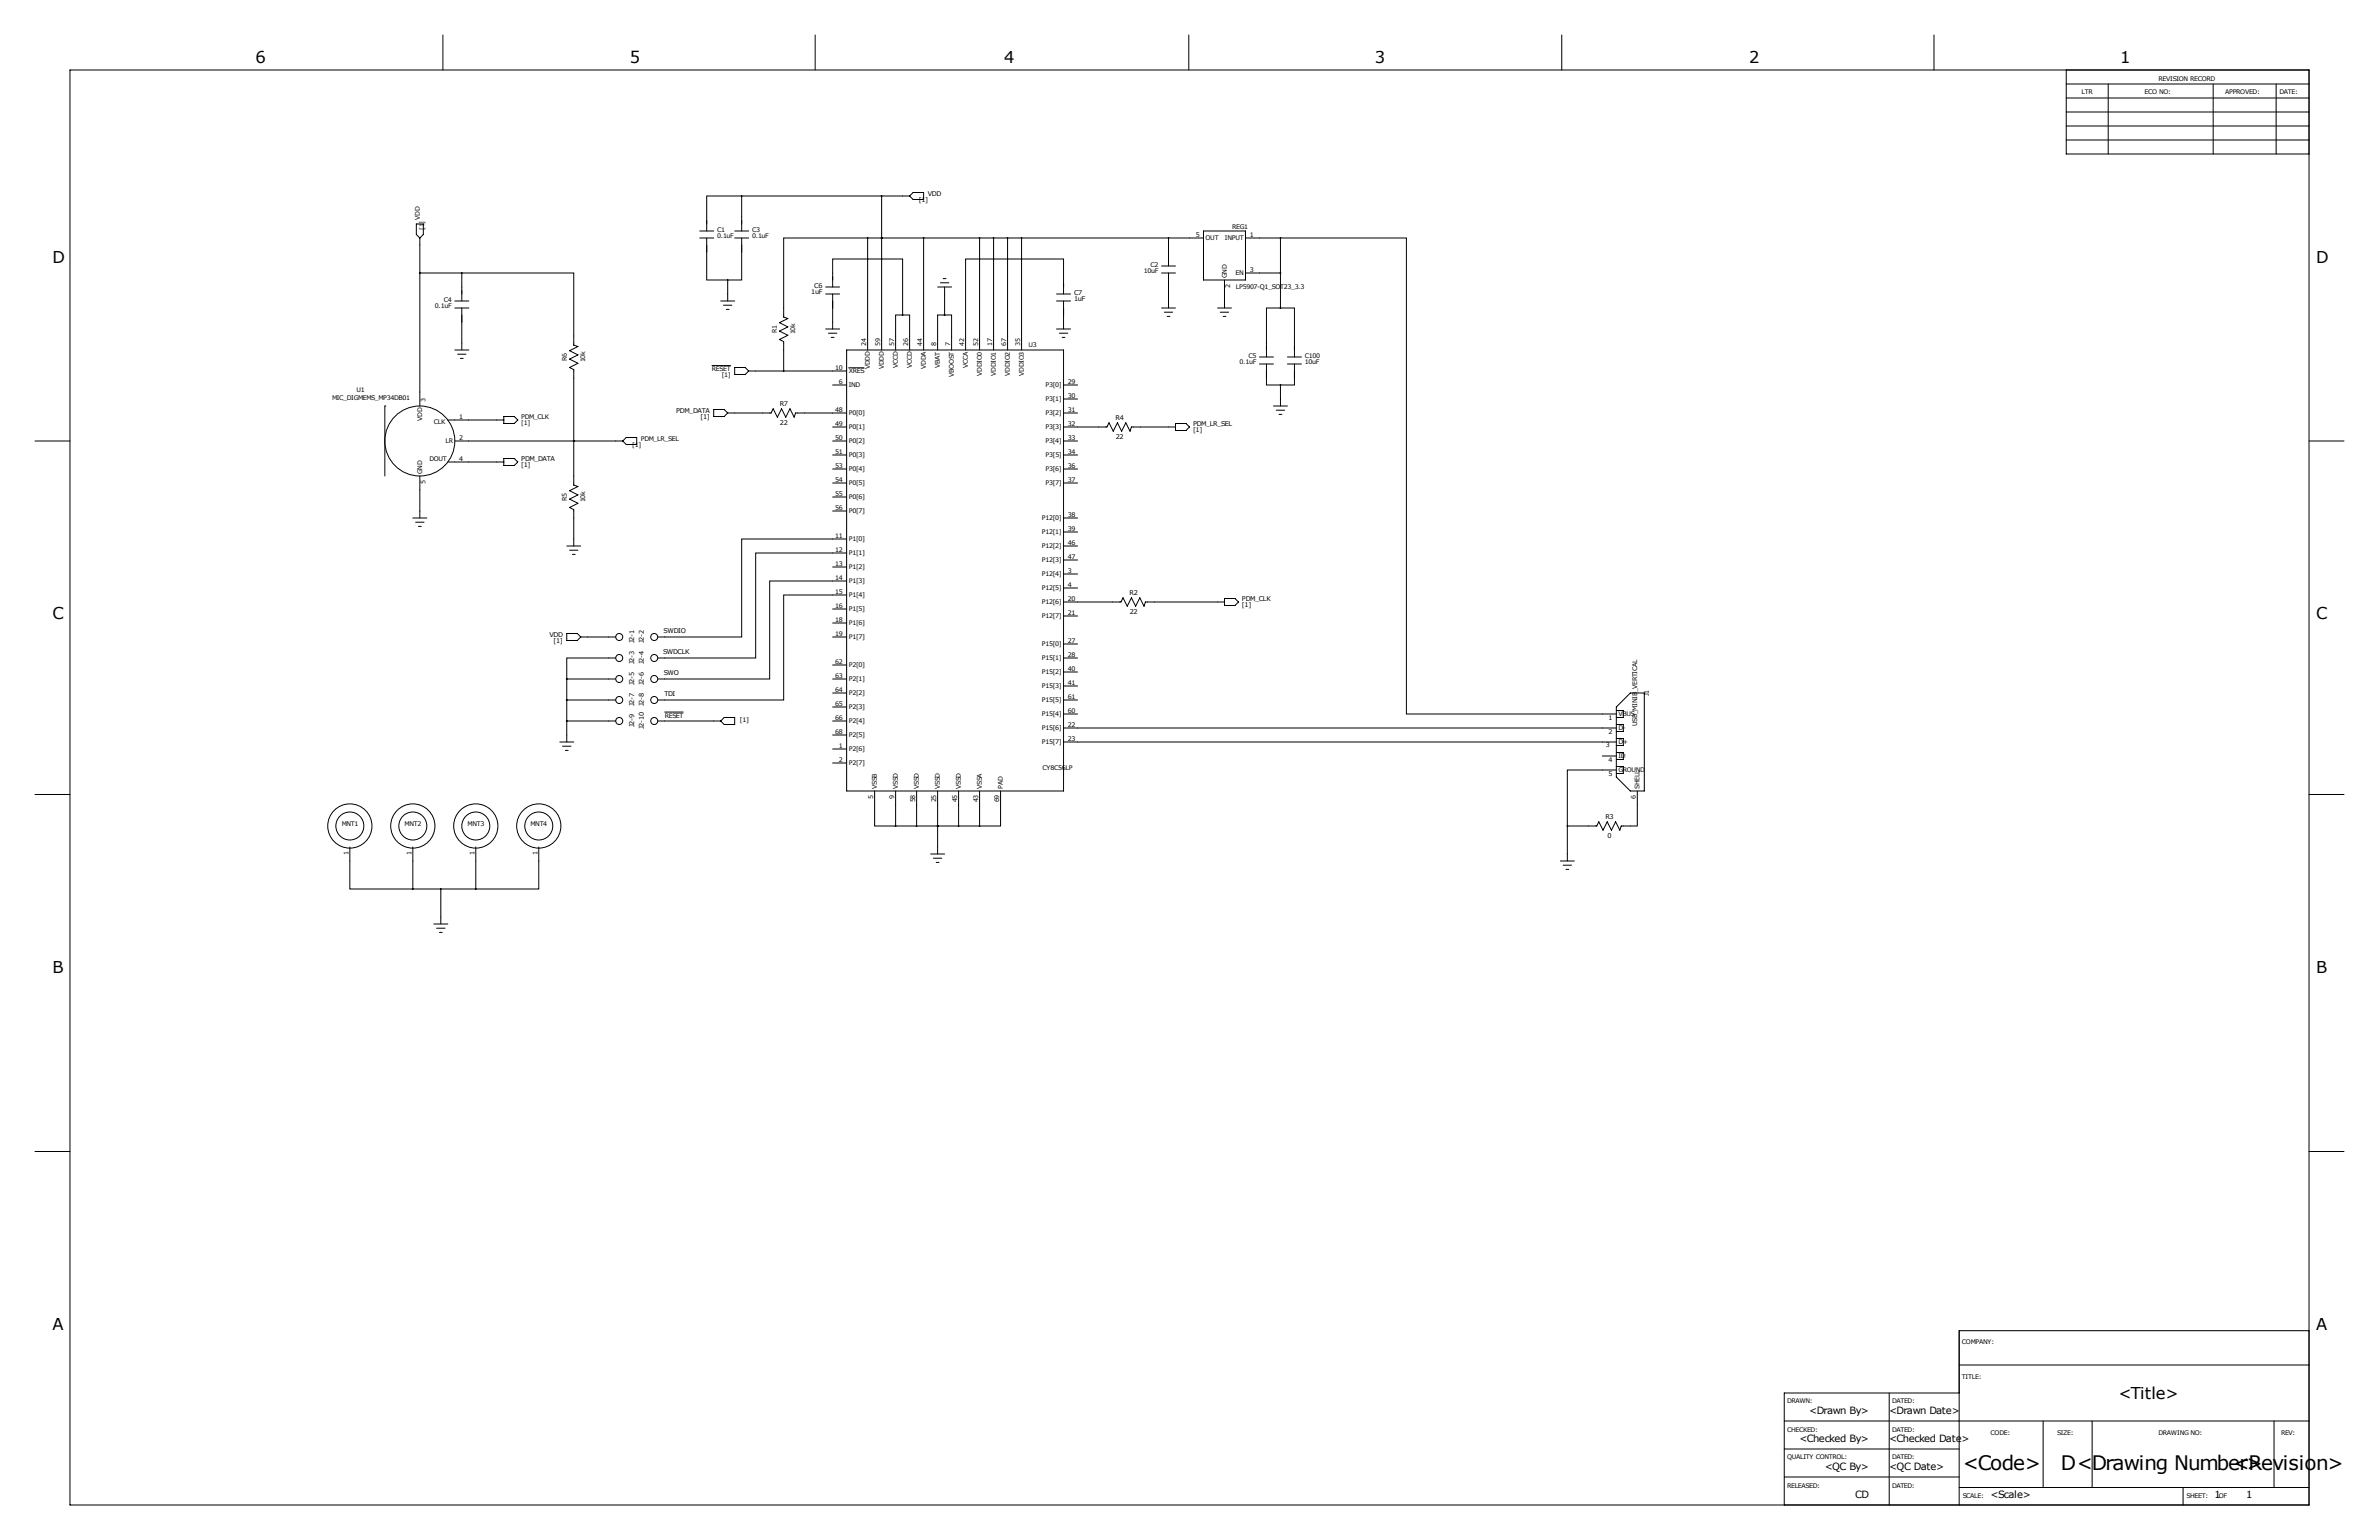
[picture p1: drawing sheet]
<svg xmlns="http://www.w3.org/2000/svg" width="864mm" height="559mm" viewBox="0 0 864 559" stroke-linecap="round" stroke-linejoin="round" font-family="sans-serif">
<defs><g id="words">
<g font-size="7.3">
<text x="712.5" y="533.4">&lt;Code&gt;</text>
<text x="748.1" y="533.4">D&lt;Drawing Numbe&lt;Revision&gt;</text>
<text x="813" y="533.4">r&gt;</text>
</g>
<g font-size="5.9">
<text x="92.7" y="22.9">6</text>
<text x="228.6" y="22.9">5</text>
<text x="364.5" y="22.9">4</text>
<text x="499.1" y="22.9">3</text>
<text x="635" y="22.9">2</text>
<text x="769.6" y="22.9">1</text>
<text x="19" y="95.2">D</text>
<text x="840.7" y="95.2">D</text>
<text x="19" y="224.8">C</text>
<text x="840.7" y="224.8">C</text>
<text x="19" y="353.1">B</text>
<text x="840.7" y="353.1">B</text>
<text x="19" y="482.6">A</text>
<text x="840.7" y="482.6">A</text>
<text x="769.1" y="507.5">&lt;Title&gt;</text>
</g>
<g font-size="3.6">
<text x="656.8" y="513.1">&lt;Drawn By&gt;</text>
<text x="685.8" y="513.1">&lt;Drawn Date&gt;</text>
<text x="653.2" y="523.2">&lt;Checked By&gt;</text>
<text x="685.8" y="523.2">&lt;Checked Date</text>
<text x="712" y="523.2">&gt;</text>
<text x="662.4" y="533.4">&lt;QC By&gt;</text>
<text x="685.8" y="533.4">&lt;QC Date&gt;</text>
<text x="673.4" y="543.6">CD</text>
<text x="722.6" y="543.6">&lt;Scale&gt;</text>
<text x="803.9" y="543.6">1</text>
<text x="815.3" y="543.6">1</text>
</g>
<g font-size="2.4">
<text x="336.8" y="71.1">VDD</text>
<text x="333.5" y="73.3">[1]</text>
<text x="294.5" y="106.8">1uF</text>
<text x="295.6" y="104.4">C6</text>
<text x="389.9" y="106.9">C7</text>
<text x="389.9" y="109.4">1uF</text>
<text x="245.5" y="149.9">PDM_DATA</text>
<text x="283.1" y="147.3">R7</text>
<text x="254.3" y="152">[1]</text>
<text x="283.1" y="154.1">22</text>
<text x="405" y="152.4">R4</text>
<text x="433.1" y="154.7">PDM_LR_SEL</text>
<text x="405" y="159.1">22</text>
<text x="433.1" y="156.9">[1]</text>
<text x="189.2" y="167.4">PDM_DATA</text>
<text x="189.2" y="169.6">[1]</text>
<text x="410.1" y="215.9">R2</text>
<text x="450.9" y="218.2">PDM_CLK</text>
<text x="450.9" y="220.4">[1]</text>
<text x="410.1" y="222.6">22</text>
<text x="199.5" y="231.1">VDD</text>
<text x="201" y="233.3">[1]</text>
<text x="230.3" y="233.4" transform="rotate(-90 230.3 233.4)">J2-1</text>
<text x="233.7" y="233.4" transform="rotate(-90 233.7 233.4)">J2-2</text>
<text x="240.9" y="229.9">SWDIO</text>
<text x="240.7" y="237.5">SWDCLK</text>
<text x="230.3" y="241.1" transform="rotate(-90 230.3 241.1)">J2-3</text>
<text x="233.7" y="241.1" transform="rotate(-90 233.7 241.1)">J2-4</text>
<text x="241" y="245.1">SWO</text>
<text x="230.3" y="248.7" transform="rotate(-90 230.3 248.7)">J2-5</text>
<text x="233.7" y="248.7" transform="rotate(-90 233.7 248.7)">J2-6</text>
<text x="230.3" y="256.3" transform="rotate(-90 230.3 256.3)">J2-7</text>
<text x="233.7" y="256.3" transform="rotate(-90 233.7 256.3)">J2-8</text>
<text x="241.2" y="252.7">TDI</text>
<text x="230.3" y="263.9" transform="rotate(-90 230.3 263.9)">J2-9</text>
<text x="233.7" y="264.6" transform="rotate(-90 233.7 264.6)">J2-10</text>
<text x="582.8" y="297.2">R3</text>
<text x="583.5" y="303.9">0</text>
</g>
<g font-size="2.3">
<text x="783.6" y="29.2">REVISION RECORD</text>
<text x="755.6" y="34.3">LTR</text>
<text x="778.5" y="34.3">ECO NO:</text>
<text x="807.7" y="34.3">APPROVED:</text>
<text x="827.5" y="34.3">DATE:</text>
<text x="152.4" y="79.8" transform="rotate(-90 152.4 79.8)">VDD</text>
<text x="154" y="83.4" transform="rotate(-90 154 83.4)">[1]</text>
<text x="447.3" y="83.1">REG1</text>
<text x="260.3" y="84.1">C1</text>
<text x="260.3" y="86.4">0.1uF</text>
<text x="273" y="84.1">C3</text>
<text x="273" y="86.4">0.1uF</text>
<text x="434" y="85.9">5</text>
<text x="437.6" y="87.2">OUT</text>
<text x="444.6" y="87.2">INPUT</text>
<text x="453.6" y="85.9">1</text>
<text x="415.2" y="99.1">10uF</text>
<text x="417.6" y="96.8">C2</text>
<text x="445.3" y="100.8" transform="rotate(-90 445.3 100.8)">GND</text>
<text x="448.5" y="99.9">EN</text>
<text x="453.6" y="98.6">3</text>
<text x="446.6" y="104.4" transform="rotate(-90 446.6 104.4)">2</text>
<text x="448.6" y="104.7">LP5907-Q1_SOT23_3.3</text>
<text x="157.9" y="111.8">0.1uF</text>
<text x="161.1" y="109.5">C4</text>
<text x="281.9" y="120.8" transform="rotate(-90 281.9 120.8)">R1</text>
<text x="288.6" y="121.3" transform="rotate(-90 288.6 121.3)">10k</text>
<text x="314.5" y="125.5" transform="rotate(-90 314.5 125.5)">24</text>
<text x="319.5" y="125.5" transform="rotate(-90 319.5 125.5)">59</text>
<text x="324.6" y="125.5" transform="rotate(-90 324.6 125.5)">57</text>
<text x="329.7" y="125.5" transform="rotate(-90 329.7 125.5)">26</text>
<text x="334.8" y="125.5" transform="rotate(-90 334.8 125.5)">44</text>
<text x="339.9" y="125.5" transform="rotate(-90 339.9 125.5)">8</text>
<text x="344.9" y="125.5" transform="rotate(-90 344.9 125.5)">7</text>
<text x="350" y="125.5" transform="rotate(-90 350 125.5)">42</text>
<text x="355.1" y="125.5" transform="rotate(-90 355.1 125.5)">52</text>
<text x="360.2" y="125.5" transform="rotate(-90 360.2 125.5)">17</text>
<text x="365.3" y="125.5" transform="rotate(-90 365.3 125.5)">67</text>
<text x="370.3" y="125.5" transform="rotate(-90 370.3 125.5)">35</text>
<text x="373.4" y="126">U3</text>
<text x="205.7" y="130.9" transform="rotate(-90 205.7 130.9)">R6</text>
<text x="212.4" y="131.5" transform="rotate(-90 212.4 131.5)">10k</text>
<text x="453.2" y="129.8">C5</text>
<text x="473.7" y="129.8">C100</text>
<text x="258.5" y="134.6">RESET</text>
<text x="262" y="136.7">[1]</text>
<text x="303.2" y="134.1">10</text>
<text x="308.1" y="135.4">XRES</text>
<text x="315.8" y="134" transform="rotate(-90 315.8 134)">VDDD</text>
<text x="320.8" y="134" transform="rotate(-90 320.8 134)">VDDD</text>
<text x="325.9" y="133.7" transform="rotate(-90 325.9 133.7)">VCCD</text>
<text x="331" y="133.7" transform="rotate(-90 331 133.7)">VCCD</text>
<text x="336.1" y="133.8" transform="rotate(-90 336.1 133.8)">VDDA</text>
<text x="341.2" y="133.4" transform="rotate(-90 341.2 133.4)">VBAT</text>
<text x="346.2" y="136.7" transform="rotate(-90 346.2 136.7)">VBOOST</text>
<text x="351.3" y="133.6" transform="rotate(-90 351.3 133.6)">VCCA</text>
<text x="356.4" y="136.3" transform="rotate(-90 356.4 136.3)">VDDIO0</text>
<text x="361.5" y="136.3" transform="rotate(-90 361.5 136.3)">VDDIO1</text>
<text x="366.6" y="136.3" transform="rotate(-90 366.6 136.3)">VDDIO2</text>
<text x="371.6" y="136.3" transform="rotate(-90 371.6 136.3)">VDDIO3</text>
<text x="450" y="132.2">0.1uF</text>
<text x="473.7" y="132.2">10uF</text>
<text x="129.4" y="142.2">U1</text>
<text x="304.5" y="139.2">6</text>
<text x="308.1" y="140.5">IND</text>
<text x="379.5" y="140.5">P3[0]</text>
<text x="387.6" y="139.2">29</text>
<text x="120.5" y="145.1">MIC_DIGMEMS_MP34DB01</text>
<text x="154.5" y="145.8" transform="rotate(-90 154.5 145.8)">3</text>
<text x="303.2" y="149.4">48</text>
<text x="379.5" y="145.6">P3[1]</text>
<text x="387.6" y="144.3">30</text>
<text x="387.6" y="149.4">31</text>
<text x="153.2" y="152.7" transform="rotate(-90 153.2 152.7)">VDD</text>
<text x="157.5" y="153.7">CLK</text>
<text x="166.6" y="151.9">1</text>
<text x="189.2" y="152.1">PDM_CLK</text>
<text x="189.2" y="154.3">[1]</text>
<text x="303.2" y="154.4">49</text>
<text x="308.1" y="150.7">P0[0]</text>
<text x="308.1" y="155.7">P0[1]</text>
<text x="379.5" y="150.7">P3[2]</text>
<text x="379.5" y="155.8">P3[3]</text>
<text x="387.6" y="154.4">32</text>
<text x="161.7" y="160.8">LR</text>
<text x="166.6" y="159.5">2</text>
<text x="232.7" y="160">PDM_LR_SEL</text>
<text x="303.2" y="159.5">50</text>
<text x="308.1" y="160.8">P0[2]</text>
<text x="379.5" y="160.8">P3[4]</text>
<text x="387.6" y="159.5">33</text>
<text x="155.9" y="167.2">DOUT</text>
<text x="166.6" y="167.1">4</text>
<text x="229.5" y="162.1">[1]</text>
<text x="303.2" y="164.6">51</text>
<text x="308.1" y="165.9">P0[3]</text>
<text x="379.5" y="165.9">P3[5]</text>
<text x="387.6" y="164.6">34</text>
<text x="153.2" y="172" transform="rotate(-90 153.2 172)">GND</text>
<text x="303.2" y="169.7">53</text>
<text x="308.1" y="171">P0[4]</text>
<text x="379.5" y="171">P3[6]</text>
<text x="387.6" y="169.7">36</text>
<text x="154.5" y="175.6" transform="rotate(-90 154.5 175.6)">5</text>
<text x="303.2" y="174.8">54</text>
<text x="303.2" y="179.8">55</text>
<text x="308.1" y="176.1">P0[5]</text>
<text x="379.5" y="176.1">P3[7]</text>
<text x="387.6" y="174.8">37</text>
<text x="205.7" y="181.7" transform="rotate(-90 205.7 181.7)">R5</text>
<text x="212.4" y="182.3" transform="rotate(-90 212.4 182.3)">10k</text>
<text x="303.2" y="184.9">56</text>
<text x="308.1" y="181.2">P0[6]</text>
<text x="308.1" y="186.2">P0[7]</text>
<text x="378.2" y="188.8">P12[0]</text>
<text x="387.6" y="187.5">38</text>
<text x="303.2" y="195.1">11</text>
<text x="308.1" y="196.4">P1[0]</text>
<text x="378.2" y="193.9">P12[1]</text>
<text x="387.6" y="197.6">46</text>
<text x="387.6" y="192.5">39</text>
<text x="303.2" y="200.2">12</text>
<text x="308.1" y="201.5">P1[1]</text>
<text x="378.2" y="198.9">P12[2]</text>
<text x="387.6" y="202.7">47</text>
<text x="303.2" y="205.2">13</text>
<text x="308.1" y="206.6">P1[2]</text>
<text x="378.2" y="209.1">P12[4]</text>
<text x="378.2" y="204">P12[3]</text>
<text x="387.6" y="207.8">3</text>
<text x="303.2" y="210.3">14</text>
<text x="303.2" y="215.4">15</text>
<text x="308.1" y="211.6">P1[3]</text>
<text x="378.2" y="214.2">P12[5]</text>
<text x="387.6" y="212.9">4</text>
<text x="303.2" y="220.5">16</text>
<text x="308.1" y="216.7">P1[4]</text>
<text x="308.1" y="221.8">P1[5]</text>
<text x="378.2" y="219.2">P12[6]</text>
<text x="387.6" y="217.9">20</text>
<text x="303.2" y="225.6">18</text>
<text x="308.1" y="226.9">P1[6]</text>
<text x="378.2" y="224.3">P12[7]</text>
<text x="387.6" y="223">21</text>
<text x="303.2" y="230.6">19</text>
<text x="308.1" y="231.9">P1[7]</text>
<text x="387.6" y="233.2">27</text>
<text x="378.2" y="234.5">P15[0]</text>
<text x="378.2" y="239.6">P15[1]</text>
<text x="387.6" y="238.3">28</text>
<text x="303.2" y="240.8">62</text>
<text x="303.2" y="245.9">63</text>
<text x="308.1" y="242.1">P2[0]</text>
<text x="378.2" y="244.7">P15[2]</text>
<text x="387.6" y="243.3">40</text>
<text x="303.2" y="250.9">64</text>
<text x="308.1" y="247.2">P2[1]</text>
<text x="378.2" y="249.7">P15[3]</text>
<text x="387.6" y="248.4">41</text>
<text x="594.4" y="251.2" transform="rotate(-90 594.4 251.2)">_VERTICAL</text>
<text x="303.2" y="256">65</text>
<text x="308.1" y="252.3">P2[2]</text>
<text x="308.1" y="257.3">P2[3]</text>
<text x="378.2" y="254.8">P15[5]</text>
<text x="387.6" y="253.5">61</text>
<text x="598.5" y="252.6" transform="rotate(-90 598.5 252.6)">J1</text>
<text x="241.3" y="260.3">RESET</text>
<text x="268.6" y="262">[1]</text>
<text x="303.2" y="261.1">66</text>
<text x="308.1" y="262.4">P2[4]</text>
<text x="378.2" y="259.9">P15[4]</text>
<text x="387.6" y="258.6">60</text>
<text x="387.6" y="263.7">22</text>
<text x="583.9" y="261.2">1</text>
<text x="587.5" y="259.9">VBUS</text>
<text x="594.4" y="263.5" transform="rotate(-90 594.4 263.5)">USB_MINIB</text>
<text x="303.2" y="266.2">68</text>
<text x="308.1" y="267.5">P2[5]</text>
<text x="378.2" y="265">P15[6]</text>
<text x="387.6" y="268.7">23</text>
<text x="583.9" y="266.3">2</text>
<text x="587.5" y="265">D-</text>
<text x="304.5" y="271.3">1</text>
<text x="308.1" y="272.6">P2[6]</text>
<text x="378.2" y="270.1">P15[7]</text>
<text x="582.9" y="271.1">3</text>
<text x="587.5" y="270">D+</text>
<text x="587.5" y="275.1">ID</text>
<text x="304.5" y="276.4">2</text>
<text x="308.1" y="277.7">P2[7]</text>
<text x="378.5" y="279.5">CY8C56LP</text>
<text x="583.9" y="276.4">4</text>
<text x="583.9" y="281.5">5</text>
<text x="587.5" y="280.2">GROUND</text>
<text x="318.3" y="286.3" transform="rotate(-90 318.3 286.3)">VSSB</text>
<text x="325.9" y="286.3" transform="rotate(-90 325.9 286.3)">VSSD</text>
<text x="333.5" y="286.3" transform="rotate(-90 333.5 286.3)">VSSD</text>
<text x="341.2" y="286.3" transform="rotate(-90 341.2 286.3)">VSSD</text>
<text x="348.8" y="286.3" transform="rotate(-90 348.8 286.3)">VSSD</text>
<text x="356.4" y="286.3" transform="rotate(-90 356.4 286.3)">VSSA</text>
<text x="364" y="286.3" transform="rotate(-90 364 286.3)">PAD</text>
<text x="595.2" y="286.3" transform="rotate(-90 595.2 286.3)">SHELL</text>
<text x="317" y="289.9" transform="rotate(-90 317 289.9)">5</text>
<text x="324.6" y="289.9" transform="rotate(-90 324.6 289.9)">9</text>
<text x="332.2" y="291.2" transform="rotate(-90 332.2 291.2)">58</text>
<text x="339.9" y="291.2" transform="rotate(-90 339.9 291.2)">25</text>
<text x="347.5" y="291.2" transform="rotate(-90 347.5 291.2)">45</text>
<text x="355.1" y="291.2" transform="rotate(-90 355.1 291.2)">43</text>
<text x="362.7" y="291.2" transform="rotate(-90 362.7 291.2)">69</text>
<text x="593.9" y="289.9" transform="rotate(-90 593.9 289.9)">6</text>
<text x="124" y="299.7">MNT1</text>
<text x="146.9" y="299.7">MNT2</text>
<text x="169.8" y="299.7">MNT3</text>
<text x="192.6" y="299.7">MNT4</text>
<text x="126.5" y="310.2" transform="rotate(-90 126.5 310.2)">1</text>
<text x="149.4" y="310.2" transform="rotate(-90 149.4 310.2)">1</text>
<text x="172.2" y="310.2" transform="rotate(-90 172.2 310.2)">1</text>
<text x="195.1" y="310.2" transform="rotate(-90 195.1 310.2)">1</text>
<text x="712.2" y="487.7">COMPANY:</text>
<text x="712.2" y="500.4">TITLE:</text>
<text x="648.7" y="509.3">DRAWN:</text>
<text x="686.8" y="509.3">DATED:</text>
<text x="648.7" y="519.4">CHECKED:</text>
<text x="686.8" y="519.4">DATED:</text>
<text x="722.6" y="520.7">CODE:</text>
<text x="746.8" y="520.7">SIZE:</text>
<text x="783.6" y="520.7">DRAWING NO:</text>
<text x="828" y="520.7">REV:</text>
<text x="648.7" y="529.6">QUALITY CONTROL:</text>
<text x="686.8" y="529.6">DATED:</text>
<text x="648.7" y="539.8">RELEASED:</text>
<text x="686.8" y="539.8">DATED:</text>
<text x="712.5" y="543.6">SCALE:</text>
<text x="793.8" y="543.6">SHEET:</text>
<text x="805.5" y="543.6">OF</text>
</g>
</g></defs>
<!-- layer: Layer 1 -->
<g fill="none" stroke="#000" stroke-width=".36">
<path d="M160.8 12.7v12.7M295.9 12.7v12.7M431.5 12.7v12.7M566.9 12.7v12.7M702.1 12.7v12.7M25.4 25.4h812.8v520.7h-812.8zM750.1 35.6h88.1M750.1 30.5h88.1M750.1 25.4v30.5h88.1M765.3 30.5v25.4M803.4 30.5v25.4M826.3 30.5v25.4"/>
<path d="M750.1 50.8h88.1M750.1 45.7h88.1M750.1 40.6h88.1M269.2 71.1h-12.7v12.7M269.2 71.1v12.7M269.2 71.1h61M320 71.1v55.9M330.2 71.1l1.3-1.3h3.8v2.6h-3.8zM151.1 81.3h2.6v3.8l-1.3 1.3-1.3-1.3zM152.4 86.4v60.9M152.4 99.1h15.2M167.6 99.1h40.7v26.1l1.5 .5-3 1.6 3 1.5-3 1.5 3 1.5-3 1.5 1.5 .8v41.9l1.5 .5-3 1.6 3 1.5-3 1.5 3 1.5-3 1.5 1.5 .8v13.2"/>
<path d="M167.6 99.1v10.1M254 83.8h5.1M254 86.4h5.1M256.5 86.4v15.2h7.7M266.7 83.8h5.1M266.7 86.4h5.1M269.2 86.4v15.2h-5M315 86.4h-30.5v28.7l1.5 .5-3 1.5 3 1.5-3 1.5 3 1.6-3 1.5 1.5 .8v10.6M315 86.4h121.9M315 86.4v40.6M320 86.4h.1M335.3 86.4v40.6"/>
<path d="M355.6 86.4v40.6M360.7 86.4v40.6M365.8 86.4v40.6M370.8 86.4v40.6M421.6 96.5h5.1M421.6 99.1h5.1M424.2 99.1v12.7M424.2 86.4v10.1M436.9 83.8h15.2v17.8h-15.2zM464.8 86.4h45.7v172.7h76.2M464.8 86.4h-12.7M464.8 99.1h-12.7"/>
<path d="M464.8 86.4v25.4M165.1 109.2h5.1M165.1 111.8h5.1M167.6 111.8v15.2M261.6 109.2h5.1M262.6 110.7h3.1M263.7 112.3h1M264.2 101.6v7.6M299.7 119.4h5.1M299.7 104.1h5.1M299.7 106.7h5.1M302.3 104.1v-10.1h25.4v20.3"/>
<path d="M302.3 106.7v12.7M327.7 114.3h-2.6v12.7M327.7 114.3h2.5v12.7M340.4 104.1h5M341.4 102.6h3M342.4 101.1h1M342.9 104.1v10.2M342.9 114.3h-2.5v12.7M342.9 114.3h2.5v12.7M383.5 109.2h5.1M383.5 106.7h5.1M383.5 119.4h5.1"/>
<path d="M386.1 106.7v-12.7h-35.6v33M386.1 109.2v10.2M421.6 111.8h5.1M422.7 113.3h3M423.7 114.8h1M442 111.8h5M443 113.3h3M444 114.8h1M444.5 101.6v10.2M464.8 111.8h-5.1v17.7M464.8 111.8h5.1v17.7M165.1 127h5.1"/>
<path d="M166.1 128.5h3.1M167.1 130h1M258.5 132.6h6.7M266.7 133.3h3.8l1.3 1.3-1.3 1.3h-3.8zM271.8 134.6h35.5M300.7 120.9h3.1M301.8 122.4h1M302.3 139.7h5M307.3 127h78.8v160h-78.8zM308.1 133.5h5.5M384.6 120.9h3M385.6 122.4h1"/>
<path d="M386.1 139.7h5.1M457.2 129.5h5.1M457.2 132.1h5.1M459.7 132.1v7.6h5.1M464.8 139.7v7.6M467.4 129.5h5M467.4 132.1h5M469.9 132.1v7.6h-5.1M139.7 147.3h.1M139.7 147.3v25.4M162.6 152.4h20.3M182.9 151.1h3.8l1.3 1.3-1.3 1.3h-3.8z"/>
<path d="M259.1 148.6h3.8l1.3 1.3-1.3 1.2h-3.8zM264.2 149.9h15.7l.8-1.6 1.5 3.1 1.5-3.1 1.5 3.1 1.6-3.1 1.5 3.1 .5-1.5h18.5M302.3 154.9h5M386.1 144.8h5.1M386.1 149.9h5.1M386.1 154.9h15.7l.8-1.5 1.5 3.1 1.5-3.1 1.6 3.1 1.5-3.1 1.5 3.1 .5-1.6h16M426.7 153.7h3.8l1.3 1.2-1.3 1.3h-3.8zM462.3 147.3h5.1M463.3 148.8h3M464.3 150.4h1M12.7 160h12.7M152.4 172.7v15.3"/>
<path d="M162.6 167.6h20.3M165.1 160h61M182.9 166.4h3.8l1.3 1.2-1.3 1.3h-3.8zM208.3 160h.1M226.1 160l1.2-1.3h3.8v2.6h-3.8zM302.3 160h5M302.3 165.1h5M302.3 170.2h5M302.3 175.3h5M386.1 160h5.1M386.1 165.1h5.1M386.1 170.2h5.1"/>
<path d="M386.1 175.3h5.1M838.2 160h12.7M149.9 188h5M150.9 189.5h3M151.9 191h1M205.7 198.1h5.1M206.8 199.6h3M302.3 180.3h5M302.3 185.4h5M307.3 195.6h-38.1v35.5h-30.4M386.1 188h5.1M386.1 193h5.1"/>
<path d="M386.1 198.1h5.1M207.8 201.2h1M302.3 205.7h5M307.3 200.7h-33v38.1h-35.5M307.3 210.8h-27.9v35.6h-40.6M307.3 215.9h-22.8v38.1h-45.7M386.1 208.3h5.1M386.1 213.4h5.1M386.1 218.4h20.8l.8-1.5 1.5 3.1 1.5-3.1 1.5 3.1 1.6-3.1 1.5 3.1 .5-1.6h28.7M386.1 203.2h5.1M444.5 217.2h3.8l1.3 1.2-1.3 1.3h-3.8zM205.7 229.9h3.8l1.3 1.2-1.3 1.3h-3.8z"/>
<path d="M210.8 231.1h12.7M223.5 238.8h-17.8v7.6M302.3 221h5M302.3 226.1h5M302.3 231.1h5M386.1 223.5h5.1M386.1 233.7h5.1M386.1 238.8h5.1M205.7 254h17.8M205.7 246.4h17.8M205.7 246.4v22.8M241.3 258.4h6.7"/>
<path d="M302.3 251.5h5M302.3 241.3h5M302.3 246.4h5M302.3 256.5h5M386.1 259.1h5.1M386.1 243.8h5.1M386.1 248.9h5.1M386.1 254h5.1M586.7 257.8h2.6v2.5h-2.6M586.7 256.5l5.1-5h5.1v35.5h-5.1l-5.1-5.1zM203.2 269.2h5.1M204.2 270.8h3.1"/>
<path d="M205.2 272.3h1M223.5 261.6h-17.8M238.8 261.6h22.8M261.6 261.6l1.3-1.3h3.8v2.6h-3.8zM302.3 271.8h5M302.3 276.9h5M302.3 261.6h5M302.3 266.7h5M386.1 264.2h200.6M386.1 269.2h200.6M581.7 274.3h5M586.7 262.9h2.6v2.5h-2.6"/>
<path d="M586.7 268h2.6v2.5h-2.6M586.7 273h2.6v2.6h-2.6M586.7 278.1h2.6v2.6h-2.6M586.7 279.4h-17.7v20.3M12.7 288.3h12.7M317.5 287v12.7h7.6M325.1 287v12.7M325.1 299.7h30.5M332.7 287v12.7M340.4 287v22.9M340.4 299.7h.1M348 287v12.7"/>
<path d="M355.6 287v12.7M363.2 287v12.7h-7.6M569 299.7v12.7M594.4 287v12.7h-5.9l-.5 1.5-1.5-3-1.5 3-1.6-3-1.5 3-1.5-3-.8 1.5h-10.6M838.2 288.3h12.7M127 307.3v15.3h22.9M149.9 307.3v15.3M172.7 307.3v15.3M195.6 307.3v15.3h-22.9M337.8 309.9h5.1M338.8 311.4h3.1M339.9 312.9h1"/>
<path d="M566.4 312.4h5.1M567.4 313.9h3.1M568.5 315.5h1M149.9 322.6h22.8M157.5 335.3h5.1M158.5 336.8h3M159.5 338.3h1M160 322.6v12.7M12.7 417.8h12.7M838.2 417.8h12.7M711.2 495.3h127M838.2 482.9h-127v63.2"/>
<path d="M647.7 515.6h190.5M685.8 505.5v40.6M711.2 505.5h-63.5v40.6M741.7 515.6v24.1M759.5 515.6v24.1M825.5 515.6v24.1M647.7 535.9h63.5M647.7 525.8h63.5M711.2 539.8h127M792.5 539.8v6.3"/>
<circle cx="152.4" cy="160" r="12.7"/>
<circle cx="224.8" cy="231.1" r="1.27"/>
<circle cx="224.8" cy="238.8" r="1.27"/>
<circle cx="237.5" cy="231.1" r="1.27"/>
<circle cx="237.5" cy="238.8" r="1.27"/>
<circle cx="224.8" cy="254" r="1.27"/>
<circle cx="224.8" cy="246.4" r="1.27"/>
<circle cx="237.5" cy="246.4" r="1.27"/>
<circle cx="237.5" cy="254" r="1.27"/>
<circle cx="224.8" cy="261.6" r="1.27"/>
<circle cx="237.5" cy="261.6" r="1.27"/>
<circle cx="127" cy="299.7" r="8"/>
<circle cx="127" cy="299.7" r="5.1"/>
<circle cx="149.9" cy="299.7" r="8"/>
<circle cx="149.9" cy="299.7" r="5.1"/>
<circle cx="172.7" cy="299.7" r="8"/>
<circle cx="172.7" cy="299.7" r="5.1"/>
<circle cx="195.6" cy="299.7" r="8"/>
<circle cx="195.6" cy="299.7" r="5.1"/>
</g>
<path d="M568.9 299.7a.05 .05 0 0 0 .1 0 .05 .05 0 0 0-.1 0zM149.8 322.6a.05 .05 0 0 0 .1 0 .05 .05 0 0 0-.1 0zM340.3 299.7a.05 .05 0 0 0 .1 0 .05 .05 0 0 0-.1 0zM340.3 299.7a.05 .05 0 0 0 .1 0 .05 .05 0 0 0-.1 0zM332.7 299.7a.05 .05 0 0 0 .1 0 .05 .05 0 0 0-.1 0zM365.7 86.4a.05 .05 0 0 0 .1 0 .05 .05 0 0 0-.1 0zM320 86.4a.05 .05 0 0 0 .1 0 .05 .05 0 0 0-.1 0zM327.6 114.3a.05 .05 0 0 0 .1 0 .05 .05 0 0 0-.1 0zM264.1 101.6a.05 .05 0 0 0 .1 0 .05 .05 0 0 0-.1 0zM320 86.4a.05 .05 0 0 0 .1 0 .05 .05 0 0 0-.1 0zM269.2 71.1a.05 .05 0 0 0 .1 0 .05 .05 0 0 0-.1 0zM167.6 99.1a.05 .05 0 0 0 .1 0 .05 .05 0 0 0-.1 0zM370.8 86.4a.05 .05 0 0 0 .1 0 .05 .05 0 0 0-.1 0zM314.9 86.4a.05 .05 0 0 0 .1 0 .05 .05 0 0 0-.1 0zM205.7 254a.05 .05 0 0 0 .1 0 .05 .05 0 0 0-.1 0zM205.7 246.4a.05 .05 0 0 0 .1 0 .05 .05 0 0 0-.1 0zM205.7 261.6a.05 .05 0 0 0 .1 0 .05 .05 0 0 0-.1 0zM320 71.1a.05 .05 0 0 0 .1 0 .05 .05 0 0 0-.1 0z" fill="#000"/>
<g fill="none" stroke="#000" stroke-width=".63">
<circle cx="269.2" cy="71.1" r=".02"/>
<circle cx="320" cy="71.1" r=".02"/>
<circle cx="152.4" cy="99.1" r=".02"/>
<circle cx="167.6" cy="99.1" r=".02"/>
<circle cx="315" cy="86.4" r=".02"/>
<circle cx="320" cy="86.4" r=".02"/>
<circle cx="335.3" cy="86.4" r=".02"/>
<circle cx="355.6" cy="86.4" r=".02"/>
<circle cx="360.7" cy="86.4" r=".02"/>
<circle cx="365.8" cy="86.4" r=".02"/>
<circle cx="370.8" cy="86.4" r=".02"/>
<circle cx="424.2" cy="86.4" r=".02"/>
<circle cx="464.8" cy="99.1" r=".02"/>
<circle cx="464.8" cy="86.4" r=".02"/>
<circle cx="264.2" cy="101.6" r=".02"/>
<circle cx="327.7" cy="114.3" r=".02"/>
<circle cx="342.9" cy="114.3" r=".02"/>
<circle cx="464.8" cy="111.8" r=".02"/>
<circle cx="284.5" cy="134.6" r=".02"/>
<circle cx="464.8" cy="139.7" r=".02"/>
<circle cx="208.3" cy="160" r=".02"/>
<circle cx="205.7" cy="246.4" r=".02"/>
<circle cx="205.7" cy="254" r=".02"/>
<circle cx="205.7" cy="261.6" r=".02"/>
<circle cx="325.1" cy="299.7" r=".02"/>
<circle cx="332.7" cy="299.7" r=".02"/>
<circle cx="340.4" cy="299.7" r=".02"/>
<circle cx="348" cy="299.7" r=".02"/>
<circle cx="355.6" cy="299.7" r=".02"/>
<circle cx="569" cy="299.7" r=".02"/>
<circle cx="149.9" cy="322.6" r=".02"/>
<circle cx="160" cy="322.6" r=".02"/>
<circle cx="172.7" cy="322.6" r=".02"/>
</g>
<use href="#words"/>
</svg>
